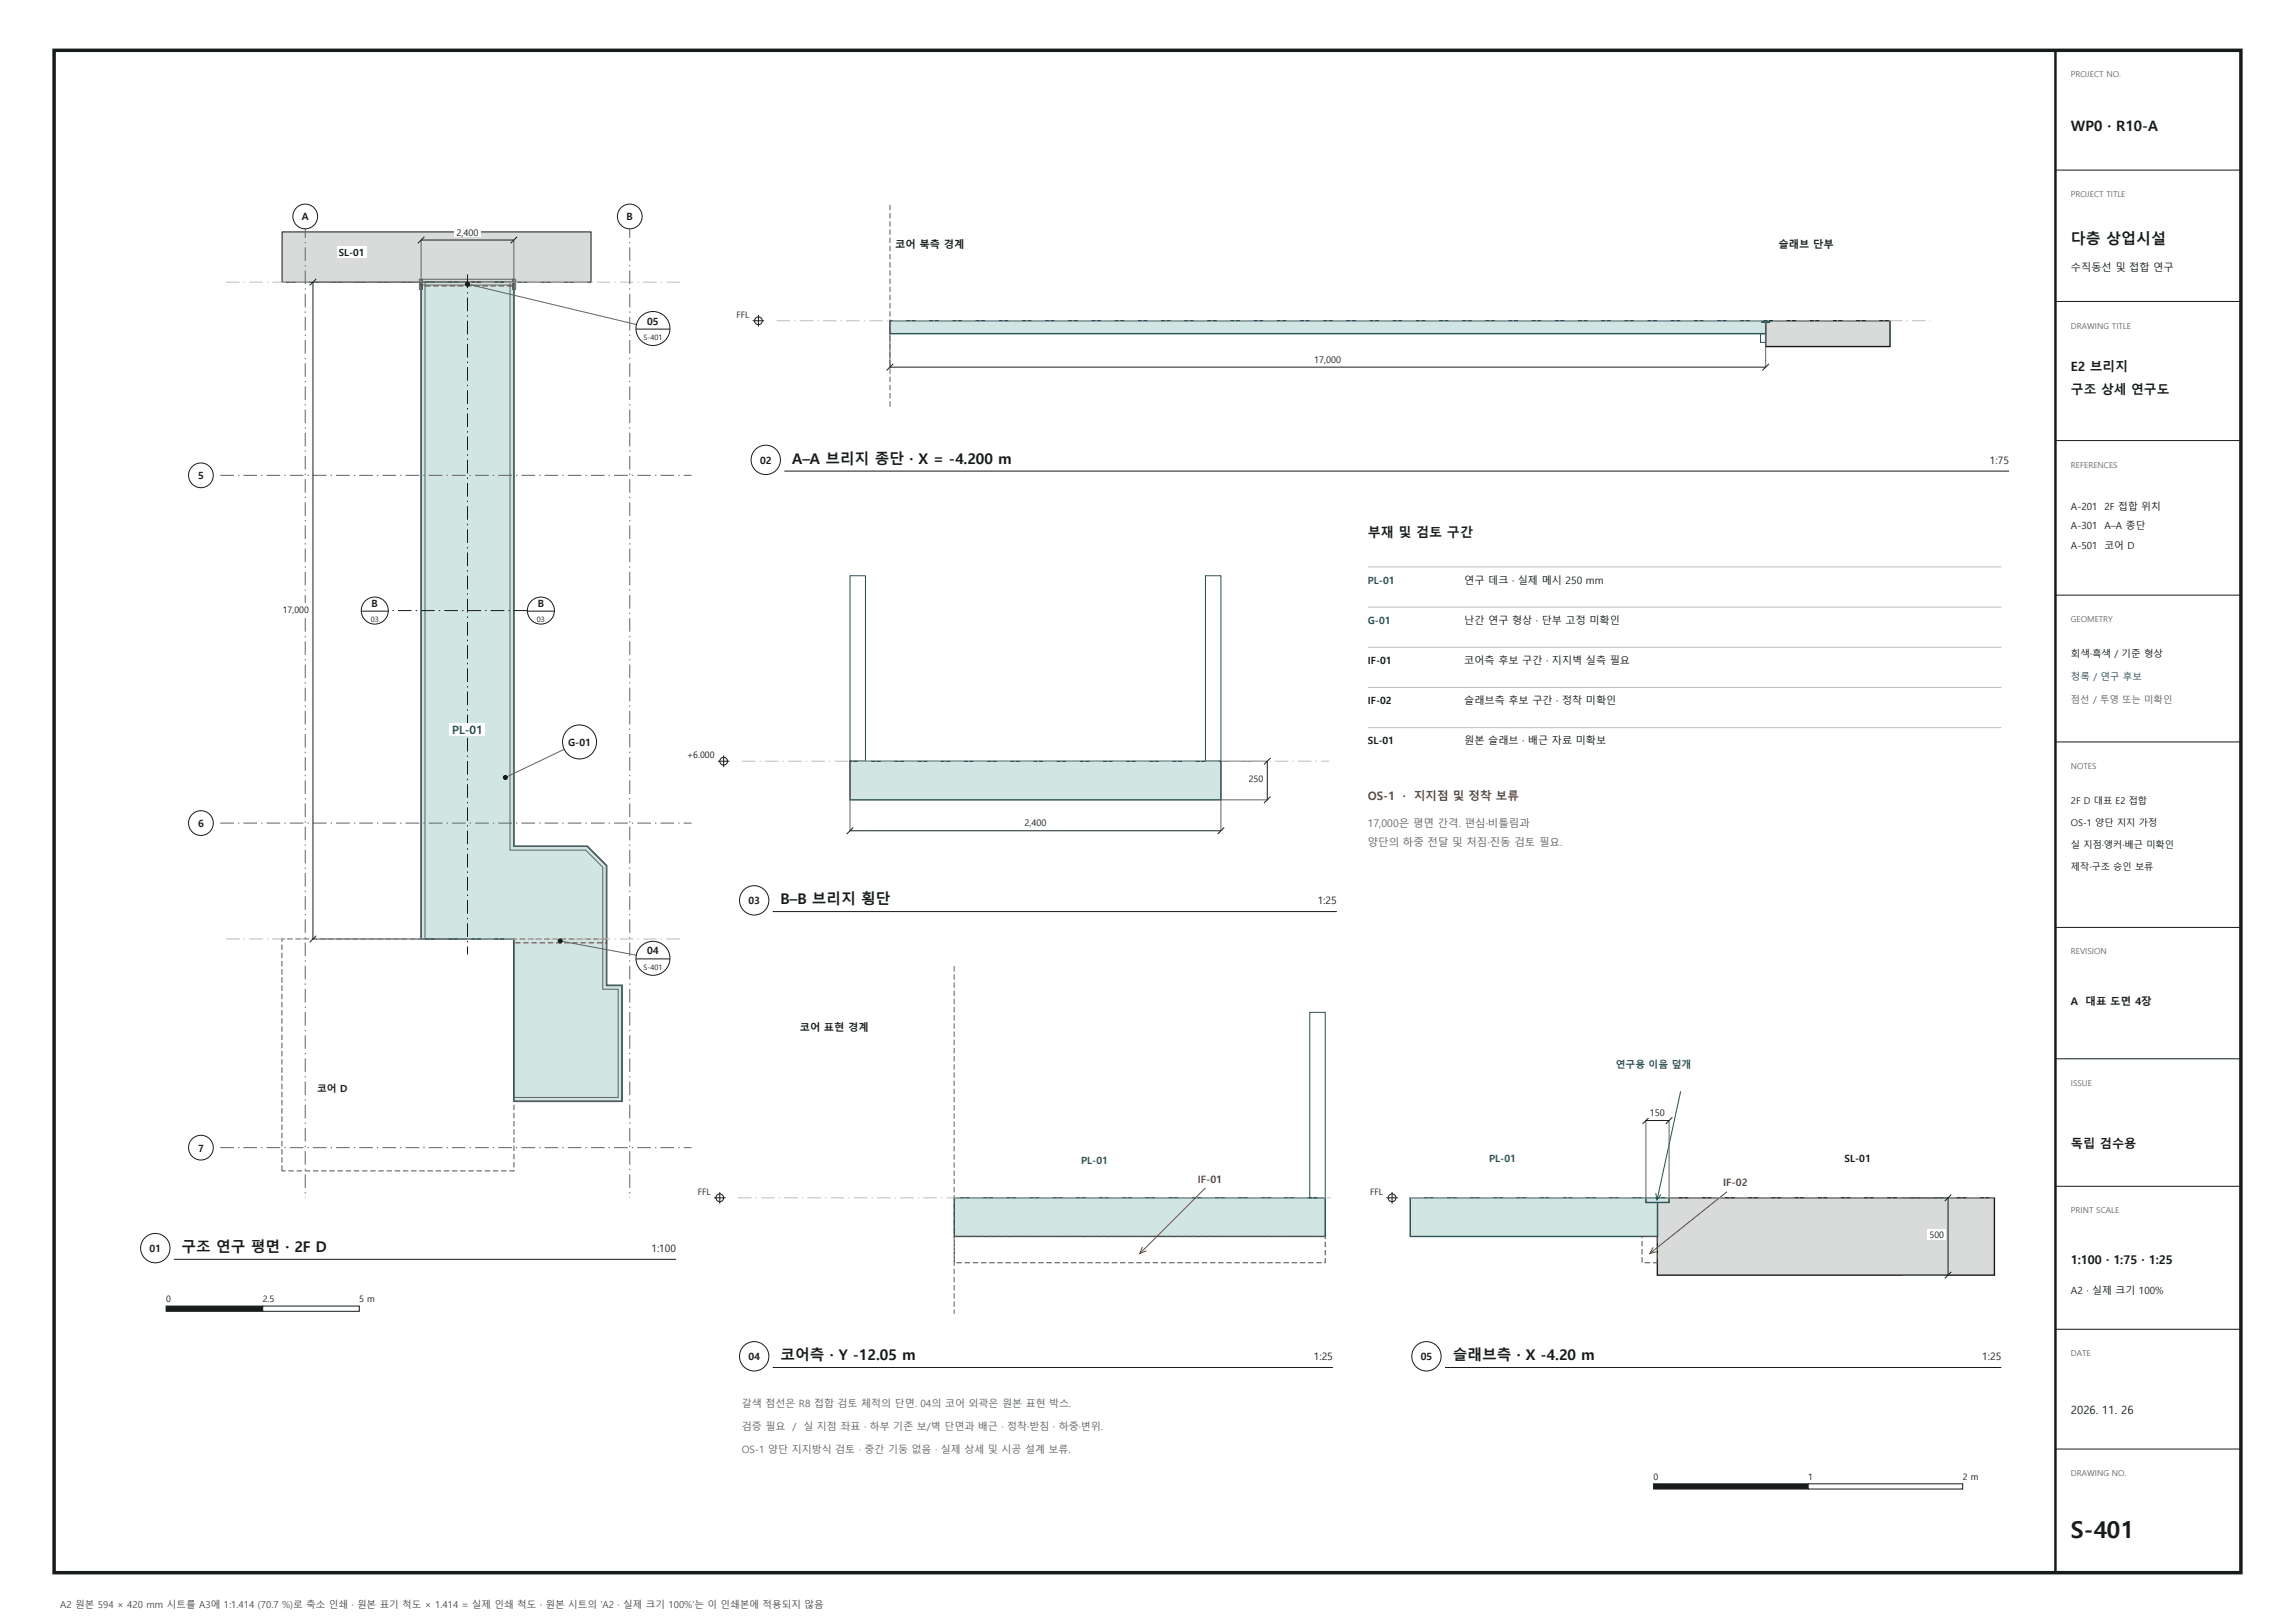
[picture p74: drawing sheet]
<svg xmlns="http://www.w3.org/2000/svg" width="420mm" height="297mm" viewBox="0 0 420 297" stroke-linecap="round" stroke-linejoin="round" font-family="sans-serif">
<defs><g id="words">
<text font-size="4.2" fill="#171b1c" x="379" y="281.4">S-401</text>
<g font-size="2.7" fill="#171b1c">
<text x="379" y="44.6">다층 상업시설</text>
<text x="144.9" y="84.9">A–A 브리지 종단 · X = -4.200 m</text>
<text x="142.8" y="165.5">B–B 브리지 횡단</text>
<text x="33.2" y="229.1">구조 연구 평면 · 2F D</text>
<text x="142.8" y="248.9">코어측 · Y -12.05 m</text>
<text x="265.9" y="248.9">슬래브측 · X -4.20 m</text>
</g>
<text font-size="2.6" fill="#171b1c" x="379" y="24.1">WP0 · R10-A</text>
<text font-size="2.4" fill="#171b1c" x="250.3" y="98.3">부재 및 검토 구간</text>
<g font-size="2.3" fill="#171b1c">
<text x="379" y="67.9">E2 브리지</text>
<text x="379" y="72.1">구조 상세 연구도</text>
</g>
<g font-size="2.2" fill="#171b1c">
<text x="379" y="210">독립 검수용</text>
<text x="379" y="231.2">1:100 · 1:75 · 1:25</text>
</g>
<text font-size="2.1" fill="#245254" x="82.7" y="134.4">PL-01</text>
<g font-size="2.1" fill="#80452b">
<text x="250.3" y="146.4">OS-1</text>
<text x="256.7" y="146.4">·</text>
<text x="258.8" y="146.4">지지점 및 정착 보류</text>
</g>
<text font-size="2.1" fill="#171b1c" x="379" y="258.8">2026. 11. 26</text>
<g font-size="1.9" fill="#171b1c">
<text x="163.8" y="45.3">코어 북측 경계</text>
<text x="325.5" y="45.3">슬래브 단부</text>
<text x="379" y="49.5">수직동선 및 접합 연구</text>
<text x="364.2" y="84.9">1:75</text>
<text x="268" y="106.8">연구 데크 · 실제 메시 250 mm</text>
<text x="268" y="114.1">난간 연구 형상 · 단부 고정 미확인</text>
<text x="268" y="121.5">코어측 후보 구간 · 지지벽 실측 필요</text>
<text x="268" y="128.8">슬래브측 후보 구간 · 정착 미확인</text>
<text x="268" y="136.2">원본 슬래브 · 배근 자료 미확보</text>
<text x="241.1" y="165.5">1:25</text>
<text x="379" y="183.9">A</text>
<text x="381.7" y="183.9">대표 도면 4장</text>
<text x="146.4" y="188.7">코어 표현 경계</text>
<text x="119.2" y="229.1">1:100</text>
<text x="240.4" y="248.9">1:25</text>
<text x="362.8" y="248.9">1:25</text>
</g>
<g font-size="1.9" fill="#5e6366">
<text x="250.3" y="151.3">17,000은 평면 간격. 편심·비틀림과</text>
<text x="250.3" y="154.9">양단의 하중 전달 및 처짐·진동 검토 필요.</text>
</g>
<g font-size="1.9" fill="#80452b">
<text x="219.2" y="216.4">IF-01</text>
<text x="315.4" y="217">IF-02</text>
</g>
<g font-size="1.8" fill="#171b1c">
<text x="55.2" y="40.3">A</text>
<text x="114.7" y="40.3">B</text>
<text x="62" y="46.8">SL-01</text>
<text x="118.4" y="59.4">05</text>
<text x="36.2" y="87.7">5</text>
<text x="139.1" y="84.9">02</text>
<text x="379" y="93.3">A-201</text>
<text x="385.1" y="93.3">2F 접합 위치</text>
<text x="379" y="96.9">A-301</text>
<text x="379" y="100.4">A-501</text>
<text x="385.1" y="96.9">A–A 종단</text>
<text x="385.1" y="100.4">코어 D</text>
<text x="68" y="111">B</text>
<text x="98.4" y="111">B</text>
<text x="250.3" y="121.5">IF-01</text>
<text x="250.3" y="128.8">IF-02</text>
<text x="104" y="136.5">G-01</text>
<text x="250.3" y="136.2">SL-01</text>
<text x="36.2" y="151.3">6</text>
<text x="137" y="165.5">03</text>
<text x="118.4" y="174.7">04</text>
<text x="58" y="199.8">코어 D</text>
<text x="36.2" y="210.7">7</text>
<text x="337.6" y="212.7">SL-01</text>
<text x="27.4" y="229.1">01</text>
<text x="379" y="236.9">A2 · 실제 크기 100%</text>
<text x="137" y="248.9">04</text>
<text x="260" y="248.9">05</text>
</g>
<g font-size="1.8" fill="#245254">
<text x="250.3" y="106.8">PL-01</text>
<text x="250.3" y="114.1">G-01</text>
<text x="295.7" y="195.4">연구용 이음 덮개</text>
<text x="197.8" y="213">PL-01</text>
<text x="272.5" y="212.7">PL-01</text>
</g>
<g font-size="1.8" fill="#5e6366">
<text x="135.8" y="257.4">갈색 점선은 R8 접합 검토 체적의 단면. 04의 코어 외곽은 원본 표현 박스.</text>
<text x="135.8" y="261.6">검증 필요</text>
<text x="145" y="261.6">/ 실 지점 좌표 · 하부 기존 보/벽 단면과 배근 · 정착·받침 · 하중·변위.</text>
<text x="135.8" y="265.9">OS-1 양단 지지방식 검토 · 중간 기둥 없음 · 실제 상세 및 시공 설계 보류.</text>
</g>
<text font-size="1.8" fill="#4d4d4d" x="11" y="294.2">A2 원본 594 × 420 mm 시트를 A3에 1:1.414 (70.7 %)로 축소 인쇄 · 원본 표기 척도 × 1.414 = 실제 인쇄 척도 · 원본 시트의 'A2 · 실제 크기 100%'는 이 인쇄본에 적용되지 않음</text>
<g font-size="1.7" fill="#171b1c">
<text x="83.5" y="43.1">2,400</text>
<text x="240.5" y="66.4">17,000</text>
<text x="379" y="120.2">회색·흑색 / 기준 형상</text>
<text x="379" y="147.1">2F D 대표 E2 접합</text>
<text x="187.5" y="151.2">2,400</text>
<text x="379" y="151.1">OS-1 양단 지지 가정</text>
<text x="379" y="155.1">실 지점·앵커·배근 미확인</text>
<text x="379" y="159.2">제작·구조 승인 보류</text>
<text x="302" y="204.2">150</text>
</g>
<text font-size="1.7" fill="#245254" x="379" y="124.5">청록 / 연구 후보</text>
<text font-size="1.7" fill="#5e6366" x="379" y="128.7">점선 / 투영 또는 미확인</text>
<g font-size="1.6" fill="#171b1c">
<text x="134.8" y="58.1">FFL</text>
<text x="51.7" y="112.1">17,000</text>
<text x="125.7" y="138.7">+6.000</text>
<text x="228.5" y="143.2">250</text>
<text x="127.7" y="218.6">FFL</text>
<text x="250.7" y="218.6">FFL</text>
<text x="353.1" y="226.6">500</text>
<text x="30.4" y="238.2">0</text>
<text x="48.1" y="238.2">2.5</text>
<text x="65.8" y="238.2">5 m</text>
<text x="302.6" y="270.8">0</text>
<text x="330.9" y="270.8">1</text>
<text x="359.2" y="270.8">2 m</text>
</g>
<g font-size="1.5" fill="#5e6366">
<text x="379" y="14.2">PROJECT NO.</text>
<text x="379" y="36.1">PROJECT TITLE</text>
<text x="379" y="60.1">DRAWING TITLE</text>
<text x="379" y="85.6">REFERENCES</text>
<text x="379" y="113.9">GEOMETRY</text>
<text x="379" y="140.7">NOTES</text>
<text x="379" y="174.7">REVISION</text>
<text x="379" y="198.7">ISSUE</text>
<text x="379" y="222">PRINT SCALE</text>
<text x="379" y="248.2">DATE</text>
<text x="379" y="270.1">DRAWING NO.</text>
</g>
<g font-size="1.3" fill="#171b1c">
<text x="117.7" y="62.2">S-401</text>
<text x="67.8" y="113.8">03</text>
<text x="98.2" y="113.8">03</text>
<text x="117.7" y="177.4">S-401</text>
</g>
</g></defs>
<path d="M9.9 9.2h400.2v278.6h-400.2z" fill="none" stroke="#171b1c" stroke-width=".64" stroke-linecap="butt"/>
<path d="M376.2 9.2v278.6" fill="none" stroke="#171b1c" stroke-width=".45"/>
<path d="M376.2 31.1h33.9M376.2 55.2h33.9M376.2 80.6h33.9M376.2 108.9h33.9M376.2 135.8h33.9M376.2 169.7h33.9M376.2 193.8h33.9M376.2 217.1h33.9M376.2 243.2h33.9M376.2 265.2h33.9" fill="none" stroke="#171b1c" stroke-width=".18"/>
<path d="M51.6 42.4h56.6v9.2h-56.6z" fill-rule="evenodd" fill="#d9dbdb" stroke="#171b1c" stroke-width=".18"/>
<path d="M51.6 214.3v-42.5h42.5v42.5h-42.5" fill="none" stroke="#5e6366" stroke-width=".2" stroke-dasharray="1 .5" stroke-linecap="butt"/>
<path d="M77.1 51.6h16.9v103.3h13.5l3.5 3.5v21.9h2.8v21.2h-19.8v-29.7h-16.9z" fill-rule="evenodd" fill="#d1e6e3" stroke="#245254" stroke-width=".3"/>
<path d="M76.8 51.1h.5v1.9h-.5zM77.1 51.1h16.9v1.1h-16.9zM77.1 51.7h.7v120.1h-.7zM93.3 51.7h.7v103.2h13.5l3.5 3.5v21.9h2.8v21.2h-19.7v-.7h19v-19.8h-2.8v-22.3l-3.1-3.1h-13.9zM93.8 51.1h.6v1.9h-.6z" fill="none" stroke="#5e6366" stroke-width=".18"/>
<path d="M77.1 51.6h16.9v.7h-16.9v-.7M111 171.8v.7h-17v-.7h17" fill="none" stroke="#80452b" stroke-width=".18" stroke-dasharray="1 .5" stroke-linecap="butt"/>
<path d="M41.4 51.6h83.4M41.4 171.8h83.4" fill="none" stroke="#babfbf" stroke-width=".18" stroke-dasharray="2.5 .7 .2 .7" stroke-linecap="butt"/>
<path d="M55.9 41v178.2" fill="none" stroke="#5e6366" stroke-width=".18" stroke-dasharray="2.5 .7 .2 .7" stroke-linecap="butt"/>
<circle cx="55.9" cy="39.6" r="2.26" fill="#fff" stroke="#171b1c" stroke-width=".18"/>
<path d="M115.3 41v178.2" fill="none" stroke="#5e6366" stroke-width=".18" stroke-dasharray="2.5 .7 .2 .7" stroke-linecap="butt"/>
<circle cx="115.3" cy="39.6" r="2.26" fill="#fff" stroke="#171b1c" stroke-width=".18"/>
<path d="M40.3 210h86.3" fill="none" stroke="#5e6366" stroke-width=".18" stroke-dasharray="2.5 .7 .2 .7" stroke-linecap="butt"/>
<circle cx="36.8" cy="210" r="2.26" fill="#fff" stroke="#171b1c" stroke-width=".18"/>
<path d="M40.3 150.6h86.3" fill="none" stroke="#5e6366" stroke-width=".18" stroke-dasharray="2.5 .7 .2 .7" stroke-linecap="butt"/>
<circle cx="36.8" cy="150.6" r="2.26" fill="#fff" stroke="#171b1c" stroke-width=".18"/>
<path d="M40.3 87h86.3" fill="none" stroke="#5e6366" stroke-width=".18" stroke-dasharray="2.5 .7 .2 .7" stroke-linecap="butt"/>
<circle cx="36.8" cy="87" r="2.26" fill="#fff" stroke="#171b1c" stroke-width=".18"/>
<path d="M77.1 43.9v7.8M94 43.9v7.8" fill="none" stroke="#5e6366" stroke-width=".18"/>
<path d="M77.1 43.9h16.9M77.7 43.3l-1.2 1.2M94.6 43.3l-1.2 1.2" fill="none" stroke="#171b1c" stroke-width=".18"/>
<path d="M83.1 41.5h4.9v1.9h-4.9z" fill="#fff"/>
<path d="M57.3 51.6h28.3M57.3 171.8h28.3" fill="none" stroke="#5e6366" stroke-width=".18"/>
<path d="M57.3 51.6v120.2M57.9 51l-1.2 1.2M57.9 171.2l-1.2 1.2" fill="none" stroke="#171b1c" stroke-width=".18"/>
<path d="M51.4 110.5h5.6v1.9h-5.6z" fill="#fff"/>
<path d="M85.6 50.2v124.5M68.6 111.7h30.4" fill="none" stroke="#171b1c" stroke-width=".18" stroke-dasharray="2.5 .7 .2 .7" stroke-linecap="butt"/>
<circle cx="68.6" cy="111.7" r="2.47" fill="#fff" stroke="#171b1c" stroke-width=".18"/>
<path d="M66.1 111.8h5" fill="none" stroke="#171b1c" stroke-width=".18"/>
<circle cx="99" cy="111.7" r="2.47" fill="#fff" stroke="#171b1c" stroke-width=".18"/>
<path d="M96.5 111.8h5" fill="none" stroke="#171b1c" stroke-width=".18"/>
<path d="M82.3 132.3h6.5v2.4h-6.5z" fill="#fff"/>
<path d="M102.5 172.2l17 3.2" fill="none" stroke="#5e6366" stroke-width=".18"/>
<circle cx="102.5" cy="172.2" r=".37" fill="#171b1c" stroke="#171b1c" stroke-width=".18"/>
<circle cx="119.5" cy="175.4" r="3.1" fill="#fff" stroke="#171b1c" stroke-width=".18"/>
<path d="M116.4 175.5h6.2" fill="none" stroke="#171b1c" stroke-width=".18"/>
<path d="M85.6 52l33.9 8.1" fill="none" stroke="#5e6366" stroke-width=".18"/>
<circle cx="85.6" cy="52" r=".37" fill="#171b1c" stroke="#171b1c" stroke-width=".18"/>
<circle cx="119.5" cy="60.1" r="3.1" fill="#fff" stroke="#171b1c" stroke-width=".18"/>
<path d="M116.4 60.2h6.2" fill="none" stroke="#171b1c" stroke-width=".18"/>
<path d="M106.1 135.8l-13.6 6.5" fill="none" stroke="#5e6366" stroke-width=".18"/>
<circle cx="92.5" cy="142.3" r=".37" fill="#171b1c" stroke="#171b1c" stroke-width=".18"/>
<g fill="#fff" stroke="#171b1c" stroke-width=".18">
<circle cx="106.1" cy="135.8" r="3.1"/>
<circle cx="28.4" cy="228.4" r="2.69"/>
</g>
<g fill="#fff">
<path d="M57.6 198h6.4v2.1h-6.4z"/>
<path d="M61.6 45.1h5.5v2h-5.5z"/>
</g>
<path d="M31.8 230.4h91.9" fill="none" stroke="#171b1c" stroke-width=".18"/>
<path d="M30.4 239h17.7v1h-17.7z" fill="#171b1c" stroke="#171b1c" stroke-width=".18"/>
<path d="M48.1 239h17.7v1h-17.7z" fill="#fff" stroke="#171b1c" stroke-width=".18"/>
<path d="M323.1 58.7h22.8v4.7h-22.8z" fill-rule="evenodd" fill="#d9dbdb" stroke="#171b1c" stroke-width=".25"/>
<g fill="#d1e6e3" stroke="#245254" stroke-width=".25">
<path d="M162.9 58.7h160.2v2.4h-160.2z" fill-rule="evenodd"/>
<path d="M322.4 58.7h1.4v.3h-1.4z" fill-rule="evenodd"/>
</g>
<path d="M322.2 61.1h.9v1.6h-.9z" fill="none" stroke="#245254" stroke-width=".18"/>
<path d="M162.9 37.5v37.2" fill="none" stroke="#5e6366" stroke-width=".18" stroke-dasharray="1 .5" stroke-linecap="butt"/>
<path d="M142.1 58.7h211.2" fill="none" stroke="#babfbf" stroke-width=".18" stroke-dasharray="2.5 .7 .2 .7" stroke-linecap="butt"/>
<circle cx="138.8" cy="58.7" r=".71" fill="#fff" stroke="#171b1c" stroke-width=".18"/>
<path d="M137.7 58.7h2.2M138.8 57.6v2.2" fill="none" stroke="#171b1c" stroke-width=".18"/>
<path d="M134.4 56.5h3.2v1.9h-3.2z" fill="#fff"/>
<path d="M162.9 58.7v8.5M323.1 58.7v8.5" fill="none" stroke="#5e6366" stroke-width=".18"/>
<path d="M162.9 67.2h160.2M163.5 66.6l-1.2 1.2M323.7 66.6l-1.2 1.2" fill="none" stroke="#171b1c" stroke-width=".18"/>
<g fill="#fff">
<path d="M240.1 64.7h5.8v2h-5.8z"/>
<path d="M163.4 43.4h13.5v2.2h-13.5z"/>
<path d="M325.1 43.4h10.9v2.2h-10.9z"/>
</g>
<circle cx="140.1" cy="84.2" r="2.69" fill="#fff" stroke="#171b1c" stroke-width=".18"/>
<path d="M143.5 86.2h224.2" fill="none" stroke="#171b1c" stroke-width=".18"/>
<path d="M155.6 139.3h67.8v7.1h-67.8z" fill-rule="evenodd" fill="#d1e6e3" stroke="#245254" stroke-width=".25"/>
<path d="M155.6 105.4h2.8v33.9h-2.8zM220.6 105.4h2.8v33.9h-2.8z" fill="none" stroke="#245254" stroke-width=".18"/>
<path d="M155.6 139.3v12.7M223.4 139.3v12.7" fill="none" stroke="#5e6366" stroke-width=".18"/>
<path d="M155.6 152h67.8M156.2 151.4l-1.2 1.2M224 151.4l-1.2 1.2" fill="none" stroke="#171b1c" stroke-width=".18"/>
<path d="M187.1 149.6h4.8v1.9h-4.8z" fill="#fff"/>
<path d="M223.4 139.3h8.5M223.4 146.4h8.5" fill="none" stroke="#5e6366" stroke-width=".18"/>
<path d="M231.9 139.3v7.1M232.5 138.7l-1.2 1.2M232.5 145.8l-1.2 1.2" fill="none" stroke="#171b1c" stroke-width=".18"/>
<path d="M228.1 141.6h3.5v1.9h-3.5z" fill="#fff"/>
<path d="M135.8 139.3h107.4" fill="none" stroke="#babfbf" stroke-width=".18" stroke-dasharray="2.5 .7 .2 .7" stroke-linecap="butt"/>
<circle cx="132.4" cy="139.3" r=".71" fill="#fff" stroke="#171b1c" stroke-width=".18"/>
<path d="M131.4 139.3h2.1M132.4 138.2v2.2" fill="none" stroke="#171b1c" stroke-width=".18"/>
<path d="M125.4 137.1h5.8v1.9h-5.8z" fill="#fff"/>
<circle cx="138" cy="164.8" r="2.69" fill="#fff" stroke="#171b1c" stroke-width=".18"/>
<path d="M141.4 166.8h103.2" fill="none" stroke="#171b1c" stroke-width=".18"/>
<path d="M250.3 103.7h116M250.3 111.1h116M250.3 118.4h116M250.3 125.8h116M250.3 133.2h116" fill="none" stroke="#babfbf" stroke-width=".18"/>
<path d="M174.6 176.8v63.6" fill="none" stroke="#5e6366" stroke-width=".18" stroke-dasharray="1 .5" stroke-linecap="butt"/>
<path d="M174.6 219.2h67.9v7.1h-67.9z" fill-rule="evenodd" fill="#d1e6e3" stroke="#245254" stroke-width=".25"/>
<path d="M239.7 185.3h2.8v33.9h-2.8z" fill="none" stroke="#245254" stroke-width=".18"/>
<path d="M174.6 226.3h67.9v4.8h-67.9v-4.8" fill="none" stroke="#80452b" stroke-width=".18" stroke-dasharray="1 .5" stroke-linecap="butt"/>
<path d="M220.6 217.4l-12 12M209.1 228.2l-.5 1.2 1.2-.5" fill="none" stroke="#80452b" stroke-width=".18"/>
<path d="M146 186.8h13.4v2.2h-13.4z" fill="#fff"/>
<path d="M135.1 219.2h108.8" fill="none" stroke="#babfbf" stroke-width=".18" stroke-dasharray="2.5 .7 .2 .7" stroke-linecap="butt"/>
<circle cx="131.7" cy="219.2" r=".71" fill="#fff" stroke="#171b1c" stroke-width=".18"/>
<path d="M130.7 219.2h2.1M131.7 218.1v2.2" fill="none" stroke="#171b1c" stroke-width=".18"/>
<path d="M127.3 217h3.2v1.9h-3.2z" fill="#fff"/>
<path d="M303.3 219.2h61.7v14.1h-61.7z" fill-rule="evenodd" fill="#d9dbdb" stroke="#171b1c" stroke-width=".25"/>
<g fill="#d1e6e3" stroke="#245254" stroke-width=".25">
<path d="M258.1 219.2h45.2v7.1h-45.2z" fill-rule="evenodd"/>
<path d="M301.2 219.2h4.3v.8h-4.3z" fill-rule="evenodd"/>
</g>
<path d="M300.5 226.3h2.8v4.8h-2.8v-4.8" fill="none" stroke="#80452b" stroke-width=".18" stroke-dasharray="1 .5" stroke-linecap="butt"/>
<path d="M316.1 218.1l-14.2 11.3M302.5 228.2l-.6 1.2 1.3-.4" fill="none" stroke="#80452b" stroke-width=".18"/>
<path d="M258.1 219.2h106.9" fill="none" stroke="#babfbf" stroke-width=".18" stroke-dasharray="2.5 .7 .2 .7" stroke-linecap="butt"/>
<circle cx="254.8" cy="219.2" r=".71" fill="#fff" stroke="#171b1c" stroke-width=".18"/>
<path d="M253.7 219.2h2.1M254.8 218.1v2.2" fill="none" stroke="#171b1c" stroke-width=".18"/>
<g fill="#fff">
<path d="M250.3 217h3.2v1.9h-3.2z"/>
<path d="M272.1 210.9h5.7v2.1h-5.7z"/>
<path d="M337.2 210.9h5.6v2.1h-5.6z"/>
<path d="M295.3 193.7h14.6v2h-14.6z"/>
</g>
<path d="M307.6 199.7l-4.4 19.9M303 218.3l.2 1.3 .8-1" fill="none" stroke="#245254" stroke-width=".18"/>
<path d="M348 219.2h8.5M348 233.3h8.5" fill="none" stroke="#5e6366" stroke-width=".18"/>
<path d="M356.5 219.2v14.1M357.1 218.6l-1.2 1.2M357.1 232.7l-1.2 1.2" fill="none" stroke="#171b1c" stroke-width=".18"/>
<path d="M352.7 225h3.5v1.9h-3.5z" fill="#fff"/>
<path d="M301.2 205.1v14.1M305.5 205.1v14.1" fill="none" stroke="#5e6366" stroke-width=".18"/>
<path d="M301.2 205.1h4.3M301.8 204.5l-1.2 1.2M306.1 204.5l-1.2 1.2" fill="none" stroke="#171b1c" stroke-width=".18"/>
<g fill="#fff">
<path d="M301.6 202.6h3.5v1.9h-3.5z"/>
<path d="M197.4 211.2h5.7v2.1h-5.7z"/>
</g>
<circle cx="138" cy="248.2" r="2.69" fill="#fff" stroke="#171b1c" stroke-width=".18"/>
<path d="M141.4 250.2h102.5" fill="none" stroke="#171b1c" stroke-width=".18"/>
<circle cx="261.1" cy="248.2" r="2.69" fill="#fff" stroke="#171b1c" stroke-width=".18"/>
<path d="M264.4 250.2h101.9" fill="none" stroke="#171b1c" stroke-width=".18"/>
<path d="M302.6 271.5h28.3v1h-28.3z" fill="#171b1c" stroke="#171b1c" stroke-width=".18"/>
<path d="M330.9 271.5h28.3v1h-28.3z" fill="#fff" stroke="#171b1c" stroke-width=".18"/>
<use href="#words"/>
</svg>
